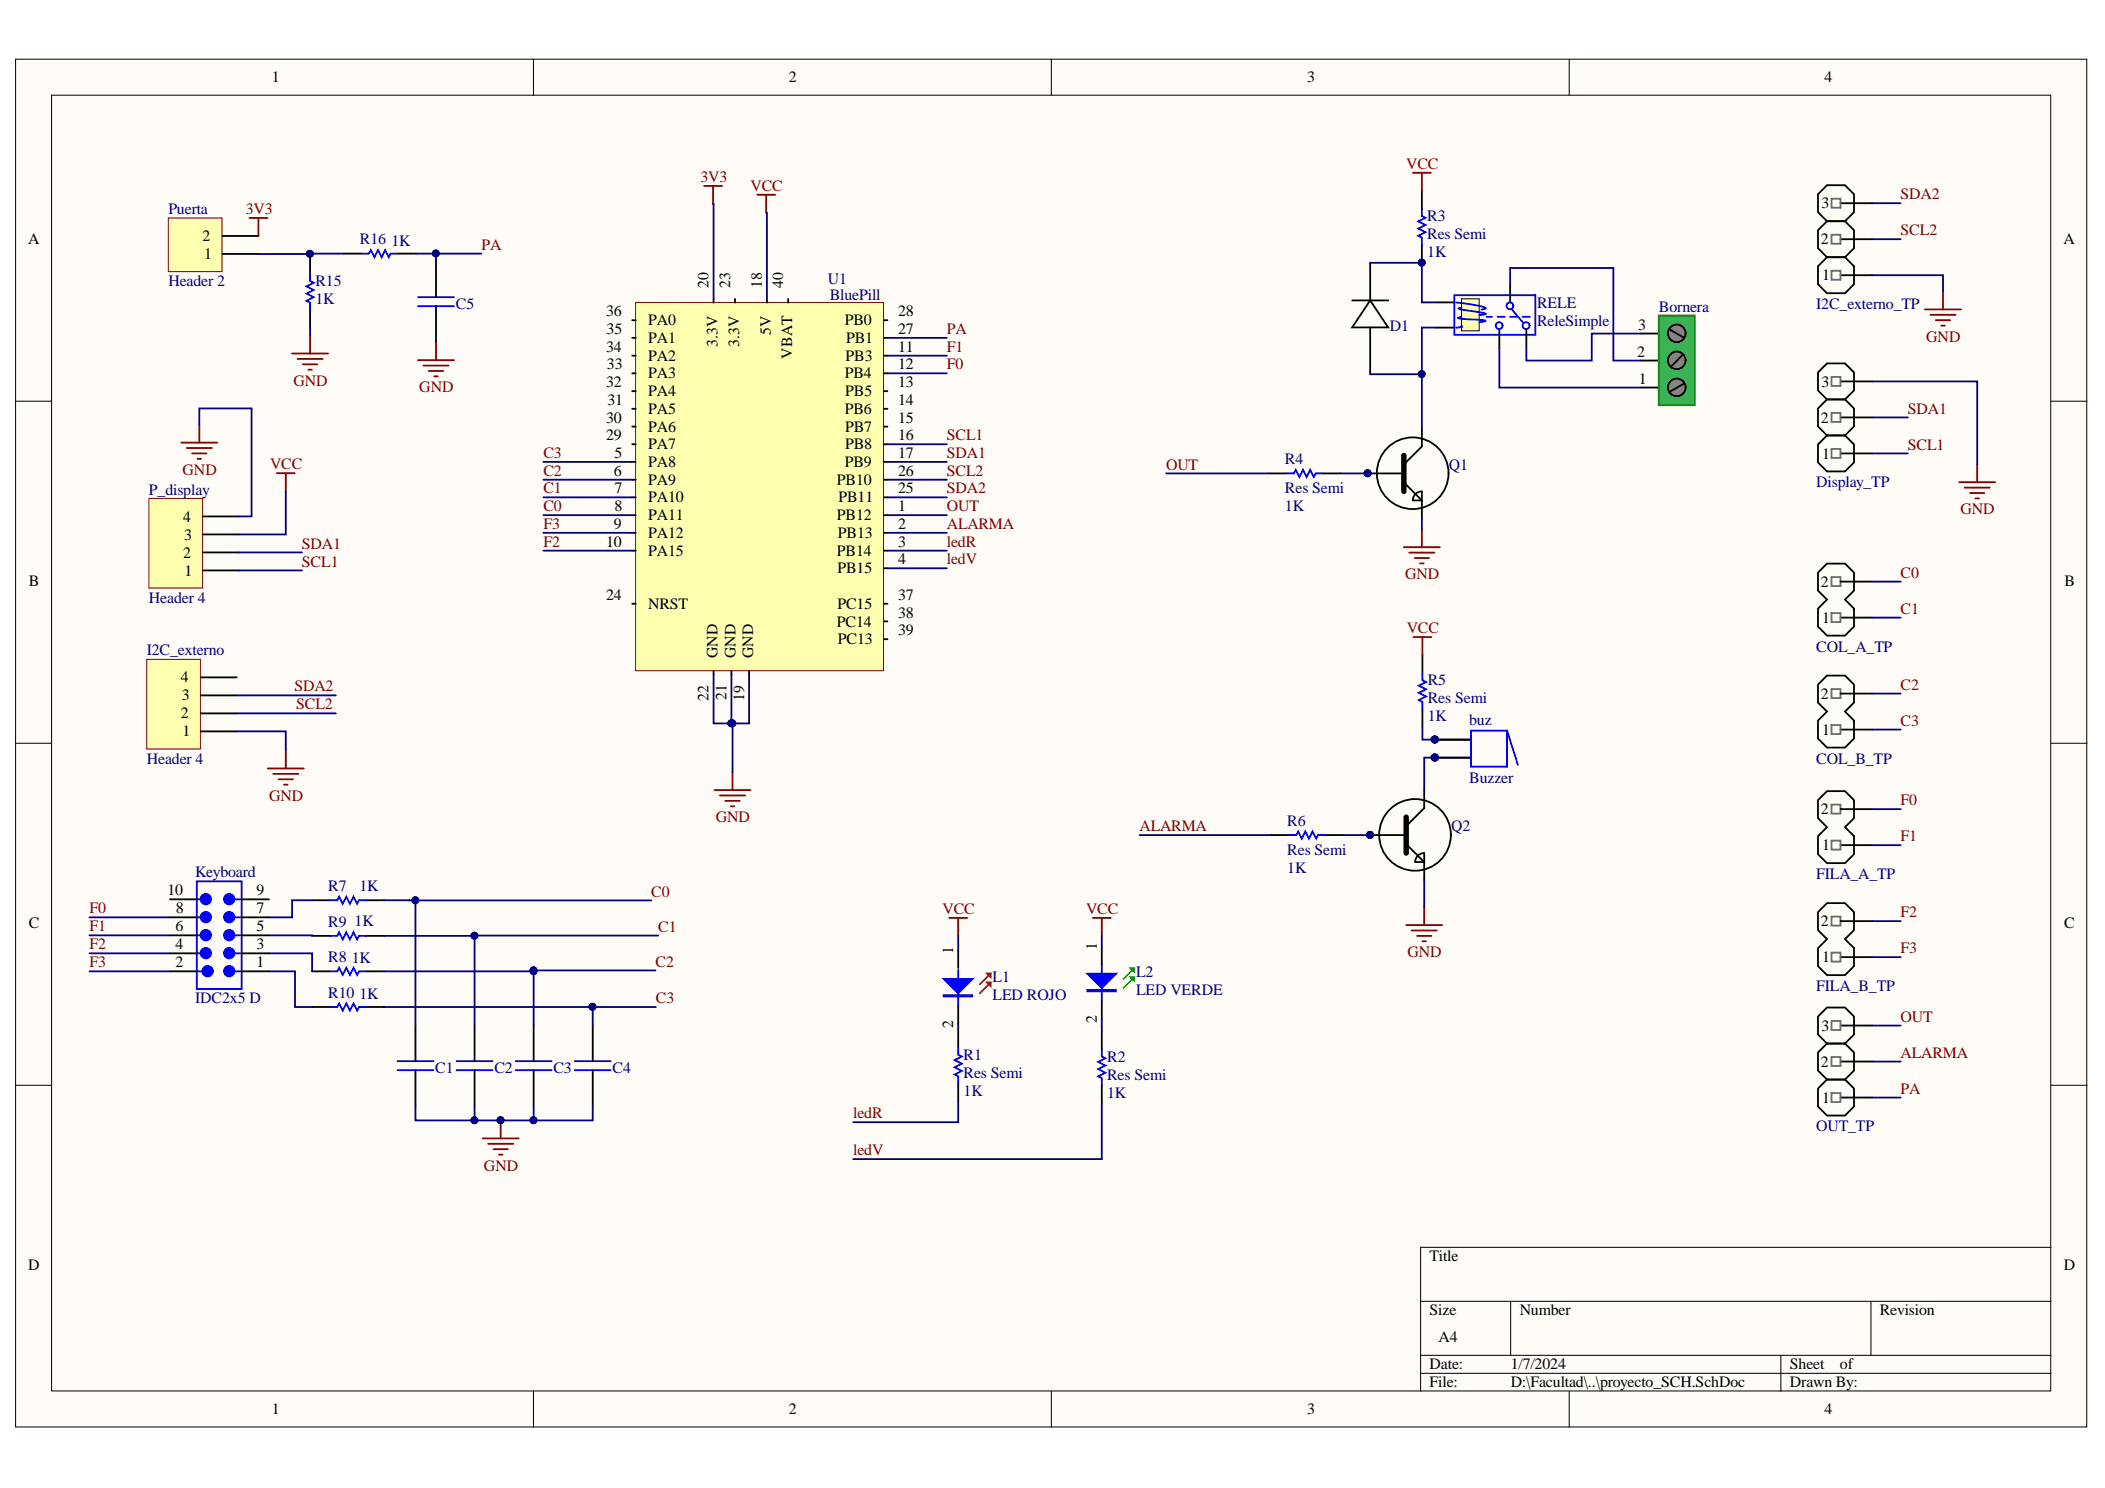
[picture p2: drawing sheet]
<svg xmlns="http://www.w3.org/2000/svg" width="297mm" height="210mm" viewBox="0 0 297 210" stroke-linecap="round" stroke-linejoin="round" font-family="sans-serif">
<defs><g id="words">
<g font-size="2.2">
<text x="38.3" y="11.6">1</text>
<text x="111.3" y="11.6">2</text>
<text x="184.5" y="11.6">3</text>
<text x="257.5" y="11.6">4</text>
<text x="257" y="29.4">3</text>
<text x="4" y="34.5">A</text>
<text x="28.6" y="34">2</text>
<text x="256.9" y="34.5">2</text>
<text x="291.2" y="34.5">A</text>
<text x="28.8" y="36.5">1</text>
<text x="100" y="40.7" transform="rotate(-90 100 40.7)">20</text>
<text x="103" y="40.7" transform="rotate(-90 103 40.7)">23</text>
<text x="107.5" y="40.7" transform="rotate(-90 107.5 40.7)">18</text>
<text x="110.5" y="40.7" transform="rotate(-90 110.5 40.7)">40</text>
<text x="257.1" y="39.5">1</text>
<text x="85.5" y="44.6">36</text>
<text x="85.6" y="47.1">35</text>
<text x="91.5" y="45.9">PA0</text>
<text x="108.8" y="47.3" transform="rotate(-90 108.8 47.3)">5V</text>
<text x="119.2" y="45.9">PB0</text>
<text x="126.8" y="47.1">27</text>
<text x="126.8" y="44.6">28</text>
<text x="231.2" y="46.5">3</text>
<text x="85.5" y="49.6">34</text>
<text x="85.6" y="52.1">33</text>
<text x="91.5" y="53.4">PA3</text>
<text x="91.5" y="50.9">PA2</text>
<text x="91.5" y="48.4">PA1</text>
<text x="101.3" y="49" transform="rotate(-90 101.3 49)">3.3V</text>
<text x="104.3" y="49" transform="rotate(-90 104.3 49)">3.3V</text>
<text x="111.8" y="50.6" transform="rotate(-90 111.8 50.6)">VBAT</text>
<text x="119.2" y="53.4">PB4</text>
<text x="119.3" y="50.9">PB3</text>
<text x="119.4" y="48.4">PB1</text>
<text x="126.8" y="49.6">11</text>
<text x="126.8" y="52.1">12</text>
<text x="231" y="50.3">2</text>
<text x="85.5" y="59.6">30</text>
<text x="85.5" y="54.6">32</text>
<text x="85.7" y="57.1">31</text>
<text x="91.5" y="58.4">PA5</text>
<text x="91.5" y="55.9">PA4</text>
<text x="119.2" y="58.4">PB6</text>
<text x="119.3" y="55.9">PB5</text>
<text x="126.8" y="54.6">13</text>
<text x="126.8" y="57.1">14</text>
<text x="126.8" y="59.6">15</text>
<text x="231.2" y="54.1">1</text>
<text x="256.9" y="59.6">2</text>
<text x="257" y="54.5">3</text>
<text x="85.5" y="62.1">29</text>
<text x="86.7" y="64.6">5</text>
<text x="91.5" y="65.9">PA8</text>
<text x="91.5" y="63.4">PA7</text>
<text x="91.5" y="60.9">PA6</text>
<text x="119.2" y="65.9">PB9</text>
<text x="119.3" y="60.9">PB7</text>
<text x="119.3" y="63.4">PB8</text>
<text x="126.8" y="62.1">16</text>
<text x="126.8" y="64.6">17</text>
<text x="257.1" y="64.7">1</text>
<text x="86.6" y="67.1">6</text>
<text x="86.7" y="69.6">7</text>
<text x="91.5" y="68.4">PA9</text>
<text x="91.5" y="70.9">PA10</text>
<text x="118.1" y="68.4">PB10</text>
<text x="118.3" y="70.9">PB11</text>
<text x="126.8" y="69.6">25</text>
<text x="126.8" y="67.1">26</text>
<text x="25.8" y="73.6">4</text>
<text x="26" y="76.1">3</text>
<text x="85.5" y="77.1">10</text>
<text x="86.6" y="74.6">9</text>
<text x="86.7" y="72.1">8</text>
<text x="91.5" y="73.4">PA11</text>
<text x="91.5" y="75.9">PA12</text>
<text x="118.1" y="73.4">PB12</text>
<text x="118.2" y="75.9">PB13</text>
<text x="126.8" y="72.1">1</text>
<text x="126.8" y="74.6">2</text>
<text x="126.8" y="77.1">3</text>
<text x="4.1" y="82.7">B</text>
<text x="25.8" y="78.7">2</text>
<text x="26" y="81.2">1</text>
<text x="91.5" y="78.4">PA15</text>
<text x="118.1" y="78.4">PB14</text>
<text x="118.2" y="80.9">PB15</text>
<text x="126.8" y="79.6">4</text>
<text x="256.9" y="82.8">2</text>
<text x="291.3" y="82.7">B</text>
<text x="85.5" y="84.6">24</text>
<text x="91.5" y="85.9">NRST</text>
<text x="118.1" y="88.4">PC14</text>
<text x="118.2" y="85.9">PC15</text>
<text x="126.8" y="84.6">37</text>
<text x="126.8" y="87.1">38</text>
<text x="126.8" y="89.6">39</text>
<text x="257.1" y="87.8">1</text>
<text x="101.3" y="92.9" transform="rotate(-90 101.3 92.9)">GND</text>
<text x="103.8" y="92.9" transform="rotate(-90 103.8 92.9)">GND</text>
<text x="106.3" y="92.9" transform="rotate(-90 106.3 92.9)">GND</text>
<text x="118.2" y="90.9">PC13</text>
<text x="25.5" y="101.4">2</text>
<text x="25.5" y="96.3">4</text>
<text x="25.7" y="98.8">3</text>
<text x="100" y="98.9" transform="rotate(-90 100 98.9)">22</text>
<text x="102.5" y="98.8" transform="rotate(-90 102.5 98.8)">21</text>
<text x="105" y="98.9" transform="rotate(-90 105 98.9)">19</text>
<text x="256.9" y="98.6">2</text>
<text x="25.7" y="103.9">1</text>
<text x="257.1" y="103.6">1</text>
<text x="256.9" y="114.9">2</text>
<text x="257.1" y="119.9">1</text>
<text x="4.1" y="131">C</text>
<text x="23.6" y="126.3">10</text>
<text x="24.7" y="131.4">6</text>
<text x="24.8" y="128.9">8</text>
<text x="36.2" y="131.4">5</text>
<text x="36.2" y="128.9">7</text>
<text x="36.2" y="126.3">9</text>
<text x="256.9" y="130.7">2</text>
<text x="291.3" y="131">C</text>
<text x="24.7" y="133.9">4</text>
<text x="24.7" y="136.5">2</text>
<text x="36.2" y="136.5">1</text>
<text x="36.2" y="133.9">3</text>
<text x="134.5" y="134.5" transform="rotate(-90 134.5 134.5)">1</text>
<text x="154.8" y="134.1" transform="rotate(-90 154.8 134.1)">1</text>
<text x="257.1" y="135.7">1</text>
<text x="134.5" y="145" transform="rotate(-90 134.5 145)">2</text>
<text x="154.8" y="144.3" transform="rotate(-90 154.8 144.3)">2</text>
<text x="257" y="145.4">3</text>
<text x="256.9" y="150.5">2</text>
<text x="257.1" y="155.5">1</text>
<text x="4" y="179.2">D</text>
<text x="201.7" y="177.9">Title</text>
<text x="291.2" y="179.2">D</text>
<text x="201.7" y="185.6">Size</text>
<text x="214.4" y="185.6">Number</text>
<text x="265.3" y="185.6">Revision</text>
<text x="203" y="189.4">A4</text>
<text x="201.7" y="193.2">Date:</text>
<text x="201.7" y="195.7">File:</text>
<text x="213.2" y="193.2">1/7/2024</text>
<text x="213.2" y="195.7">D:\Facultad\..\proyecto_SCH.SchDoc</text>
<text x="252.6" y="193.2">Sheet</text>
<text x="252.6" y="195.7">Drawn By:</text>
<text x="259.6" y="193.2">of</text>
<text x="38.3" y="199.5">1</text>
<text x="111.3" y="199.5">2</text>
<text x="184.5" y="199.5">3</text>
<text x="257.5" y="199.5">4</text>
</g>
<g font-size="2.2" fill="#800000">
<text x="198.4" y="23.8">VCC</text>
<text x="98.8" y="25.7">3V3</text>
<text x="105.9" y="26.9">VCC</text>
<text x="268.2" y="28.1">SDA2</text>
<text x="34.7" y="30.2">3V3</text>
<text x="67.9" y="35.2">PA</text>
<text x="268.2" y="33.2">SCL2</text>
<text x="133.6" y="47.1">PA</text>
<text x="133.6" y="52.1">F0</text>
<text x="133.6" y="49.6">F1</text>
<text x="271.8" y="48.2">GND</text>
<text x="41.4" y="54.4">GND</text>
<text x="59.2" y="55.3">GND</text>
<text x="269.2" y="58.3">SDA1</text>
<text x="76.7" y="64.6">C3</text>
<text x="133.6" y="64.6">SDA1</text>
<text x="133.6" y="62.1">SCL1</text>
<text x="269.2" y="63.4">SCL1</text>
<text x="25.8" y="67">GND</text>
<text x="38.1" y="66.2">VCC</text>
<text x="76.7" y="67.1">C2</text>
<text x="76.7" y="69.6">C1</text>
<text x="133.6" y="69.6">SDA2</text>
<text x="133.6" y="67.1">SCL2</text>
<text x="164.5" y="66.2">OUT</text>
<text x="42.6" y="77.4">SDA1</text>
<text x="76.7" y="72.1">C0</text>
<text x="76.7" y="74.6">F3</text>
<text x="76.7" y="77.1">F2</text>
<text x="133.6" y="72.1">OUT</text>
<text x="133.6" y="74.6">ALARMA</text>
<text x="133.6" y="77.1">ledR</text>
<text x="276.6" y="72.6">GND</text>
<text x="42.6" y="79.9">SCL1</text>
<text x="133.6" y="79.6">ledV</text>
<text x="198.3" y="81.7">GND</text>
<text x="268.2" y="81.5">C0</text>
<text x="198.5" y="89.3">VCC</text>
<text x="268.2" y="86.6">C1</text>
<text x="41.5" y="97.5">SDA2</text>
<text x="41.8" y="100.1">SCL2</text>
<text x="268.2" y="97.3">C2</text>
<text x="268.2" y="102.4">C3</text>
<text x="38" y="112.9">GND</text>
<text x="268.2" y="113.6">F0</text>
<text x="101" y="116">GND</text>
<text x="160.8" y="117.3">ALARMA</text>
<text x="268.2" y="118.7">F1</text>
<text x="12.6" y="128.9">F0</text>
<text x="12.6" y="131.4">F1</text>
<text x="91.9" y="126.5">C0</text>
<text x="92.9" y="131.4">C1</text>
<text x="133" y="128.9">VCC</text>
<text x="153.3" y="128.9">VCC</text>
<text x="268.2" y="129.4">F2</text>
<text x="12.6" y="133.9">F2</text>
<text x="12.6" y="136.5">F3</text>
<text x="92.5" y="136.3">C2</text>
<text x="198.6" y="135">GND</text>
<text x="268.2" y="134.5">F3</text>
<text x="92.6" y="141.5">C3</text>
<text x="268.2" y="144.1">OUT</text>
<text x="268.2" y="149.2">ALARMA</text>
<text x="268.2" y="154.3">PA</text>
<text x="120.4" y="157.8">ledR</text>
<text x="68.3" y="165.1">GND</text>
<text x="120.4" y="163">ledV</text>
</g>
<g font-size="2.2" fill="#000080">
<text x="23.8" y="30.2">Puerta</text>
<text x="50.8" y="34.5">R16</text>
<text x="55.2" y="34.6">1K</text>
<text x="201.4" y="31.2">R3</text>
<text x="201.4" y="33.7">Res Semi</text>
<text x="23.8" y="40.4">Header 2</text>
<text x="44.5" y="40.4">R15</text>
<text x="116.8" y="40.1">U1</text>
<text x="201.4" y="36.3">1K</text>
<text x="44.5" y="42.9">1K</text>
<text x="64.3" y="43.7">C5</text>
<text x="117.1" y="42.3">BluePill</text>
<text x="196.1" y="46.7">D1</text>
<text x="216.9" y="43.4">RELE</text>
<text x="216.9" y="45.9">ReleSimple</text>
<text x="234.1" y="44">Bornera</text>
<text x="256.3" y="43.6">I2C_externo_TP</text>
<text x="181.3" y="65.5">R4</text>
<text x="21" y="69.8">P_display</text>
<text x="181.3" y="69.5">Res Semi</text>
<text x="204.5" y="66.2">Q1</text>
<text x="256.3" y="68.7">Display_TP</text>
<text x="181.3" y="72.1">1K</text>
<text x="21" y="85">Header 4</text>
<text x="20.7" y="92.5">I2C_externo</text>
<text x="256.3" y="91.9">COL_A_TP</text>
<text x="201.5" y="101.8">1K</text>
<text x="201.5" y="96.7">R5</text>
<text x="201.5" y="99.2">Res Semi</text>
<text x="20.7" y="107.7">Header 4</text>
<text x="207.3" y="102.3">buz</text>
<text x="256.3" y="107.7">COL_B_TP</text>
<text x="207.3" y="110.4">Buzzer</text>
<text x="181.7" y="116.5">R6</text>
<text x="204.8" y="117.3">Q2</text>
<text x="27.5" y="123.8">Keyboard</text>
<text x="46.3" y="125.7">R7</text>
<text x="50.7" y="125.7">1K</text>
<text x="181.7" y="123.1">1K</text>
<text x="181.7" y="120.6">Res Semi</text>
<text x="256.3" y="124">FILA_A_TP</text>
<text x="46.3" y="130.7">R9</text>
<text x="50" y="130.6">1K</text>
<text x="46.3" y="135.7">R8</text>
<text x="49.6" y="135.8">1K</text>
<text x="160.3" y="137.8">L2</text>
<text x="27.5" y="141.6">IDC2x5 D</text>
<text x="46.3" y="140.7">R10</text>
<text x="50.7" y="140.9">1K</text>
<text x="140" y="138.6">L1</text>
<text x="140" y="141.1">LED ROJO</text>
<text x="160.3" y="140.4">LED VERDE</text>
<text x="256.3" y="139.8">FILA_B_TP</text>
<text x="136" y="149.5">R1</text>
<text x="156.2" y="149.8">R2</text>
<text x="61.4" y="151.4">C1</text>
<text x="69.8" y="151.4">C2</text>
<text x="78.1" y="151.4">C3</text>
<text x="86.4" y="151.4">C4</text>
<text x="136" y="154.6">1K</text>
<text x="136" y="152">Res Semi</text>
<text x="156.2" y="154.8">1K</text>
<text x="156.2" y="152.3">Res Semi</text>
<text x="256.3" y="159.6">OUT_TP</text>
</g>
</g></defs>
<g fill="#fffcf8" stroke="#000" stroke-width=".14">
<path d="M2.2 8.3h292.3v193h-292.3z"/>
<path d="M7.3 13.4h282.1v182.8h-282.1z"/>
</g>
<g fill="none" stroke="#000" stroke-width=".14">
<path d="M75.3 8.3v5.1M148.4 8.3v5.1M221.4 8.3v5.1M2.2 56.6h5.1M289.4 56.6h5.1M2.2 104.8h5.1M289.4 104.8h5.1M2.2 153.1h5.1M289.4 153.1h5.1M289.4 176h-88.9v20.3M75.3 196.3v5M148.4 196.3v5"/>
<path d="M200.5 183.6h88.9M200.5 191.2h88.9M200.5 193.7h88.9M213.2 183.6v7.6M221.4 196.3v5M251.3 191.2v5.1M264 183.6v7.6"/>
</g>
<path d="M89.7 42.7h35v51.9h-35z" fill="#ffffb0" stroke="#800000" stroke-width=".14"/>
<g fill="none" stroke="#000" stroke-width=".25">
<path d="M89.2 50.2h.5M89.2 52.7h.5M89.2 55.2h.5M89.2 57.7h.5M89.2 47.7h.5M89.2 45.2h.5M100.7 42.2v.5M103.7 42.2v.5M108.2 42.2v.5M111.2 42.2v.5M124.7 50.2h.5M124.7 52.7h.5"/>
<path d="M124.7 55.2h.5M124.7 57.7h.5M124.7 47.7h.5M124.7 45.2h.5M256.5 52.5l1.3-1.2h2.6l1.2 1.2v2.6l-1.2 1.2h-2.6l-1.3-1.2zM259.7 53.8h4.5M259.7 58.9h4.5M89.2 72.7h.5M89.2 75.2h.5M89.2 77.7h.5M89.2 65.2h.5M89.2 67.7h.5"/>
<path d="M89.2 70.2h.5M89.2 60.2h.5M89.2 62.7h.5M124.7 72.7h.5M124.7 75.2h.5M124.7 77.7h.5M124.7 65.2h.5M124.7 67.7h.5M124.7 70.2h.5M124.7 60.2h.5M124.7 62.7h.5M257.8 61.4l-1.3 1.3v2.5l1.3 1.3h2.6l1.2-1.3v-2.5l-1.2-1.3"/>
<path d="M257.8 61.4l-1.3-1.2v-2.6l1.3-1.3h2.6l1.2 1.3v2.6l-1.2 1.2M257.8 61.4h2.6M259.7 64h4.5M89.2 85.2h.5M100.7 94.7v.4M103.2 94.7v.4M105.7 94.7v.4M124.7 80.2h.5M124.7 85.2h.5M124.7 87.7h.5M124.7 90.2h.5"/>
</g>
<path d="M100.8 111.5h5.1M101.6 112.2h3.5M102.3 113h2.1M103.1 113.7h.5M103.4 108.9v2.6" fill="none" stroke="#800000" stroke-width=".25"/>
<path d="M258.4 53.2h1.3v1.2h-1.3zM258.4 58.2h1.3v1.3h-1.3zM258.4 63.3h1.3v1.3h-1.3z" fill="none" stroke="#696a6d" stroke-width=".25"/>
<path d="M160 137.9l-1.5 1.5M160 136.6l-1.5 1.5" fill="none" stroke="#0f0" stroke-width=".25"/>
<path d="M155.5 136.1v5.1" fill="none" stroke="#00f" stroke-width=".25"/>
<path d="M153.4 137.4h4.1l-2 2z" fill="#00f"/>
<path d="M153.4 137.4h4.1l-2 2z" fill="none" stroke="#00f" stroke-width=".25"/>
<path d="M153.4 139.6h4.1v.2h-4.1z" fill="#00f" stroke="#00f" stroke-width=".25"/>
<path d="M159.5 136.6h.5v.5z" fill="#0f0"/>
<path d="M159.5 136.6h.5v.5z" fill="none" stroke="#0f0" stroke-width=".25"/>
<path d="M159.5 137.9h.5v.5z" fill="#0f0"/>
<path d="M159.5 137.9h.5v.5z" fill="none" stroke="#0f0" stroke-width=".25"/>
<g fill="none" stroke="#000" stroke-width=".25">
<path d="M193 66.8h5.1M198.1 68.1l2.5 2.5h-1.2a1.24 1.24 0 0 1 1.2-1.3v3.8M200.6 60.4v2.6l-2.5 2.5M155.5 133.5v2.6M155.5 141.2v2.5"/>
<circle cx="199.3" cy="66.8" r="5.1"/>
</g>
<circle cx="193" cy="66.8" r=".48" fill="#000080" stroke="#000080" stroke-width=".14"/>
<path d="M198.1 64.2v5.1" fill="none" stroke="#000" stroke-width=".76"/>
<path d="M206.2 42.1h2.5v4.6h-2.5z" fill="#ffffb0" stroke="#000" stroke-width=".14"/>
<g fill="none" stroke="#00f" stroke-width=".25">
<path d="M200.6 29.5v1l.6 .2-1.1 .5 1.1 .5-1.1 .5 1.1 .6-1.1 .5 .5 .2v1M205.2 41.6h11.5v5.6h-11.5zM205.5 42.7l2.9 .4 1.2 .3-.1 .2-.5 .1M206.2 44.7l-.4 .1 .6 .2 2.2 .1 1 .1-.8 .3M206.2 46a.3 .3 0 0 1-.4 .2h-.3M206.2 43.4l-.4 .1 .9 .2a10 10 0 0 1 3 .6l-.9 .1M209.8 44.7h.8M211.3 44.7h1M213.1 44.7h1M213.4 43.7l1.5 1.8M214.9 44.7h1M181.6 66.8h1l.2-.5 .6 1 .5-1 .5 1 .5-1 .5 1 .2-.5h1.1"/>
<path d="M200.7 94.9v1.1l.5 .2-1 .5 1 .5-1 .5 1 .5-1 .6 .5 .2v1M181.9 117.8h1l.3-.5 .5 1 .5-1 .5 1 .5-1 .5 1 .3-.5h1M207.6 103.1h5.1v5h-5.1zM212.7 103.1l1.5 4.8M46.6 127h1l.3-.5 .5 1 .5-1 .5 1 .5-1 .5 1 .2-.5h1.1M46.6 137h1l.3-.5 .5 1 .5-1 .5 1 .5-1 .5 1 .2-.5h1.1M46.6 132h1l.3-.5 .5 1 .5-1 .5 1 .5-1 .5 1 .2-.5h1.1M46.6 142h1l.3-.5 .5 1.1 .5-1.1 .5 1.1 .5-1.1 .5 1.1 .2-.6h1.1M56.1 151h5.1M56.1 149.7h5.1M64.4 151h5.1M64.4 149.7h5.1"/>
<path d="M72.8 151h5M72.8 149.7h5M81.1 151h5.1M81.1 149.7h5.1M155.5 148v1l.5 .3-1 .5 1 .5-1 .5 1 .5-1 .5 .5 .3v1"/>
<circle cx="211.5" cy="45.9" r=".48"/>
<circle cx="213.1" cy="43.1" r=".48"/>
<circle cx="215.4" cy="45.9" r=".49"/>
</g>
<g fill="none" stroke="#000" stroke-width=".25">
<path d="M200.6 26.9v2.6M200.6 34.5v2.6M256.5 27.4l1.3-1.3h2.6l1.2 1.3v2.5l-1.2 1.3h-2.6l-1.3-1.3zM257.8 36.3l-1.3 1.3v2.5l1.3 1.3h2.6l1.2-1.3v-2.5l-1.2-1.3M257.8 36.3l-1.3-1.3v-2.5l1.3-1.3h2.6l1.2 1.3v2.5l-1.2 1.3M257.8 36.3h2.6M259.7 38.8h4.5M259.7 28.7h4.5M259.7 33.7h4.5M202.7 42.7h2.5M202.7 46.2h2.5M211.6 46.5v2.5"/>
<path d="M213.1 40.1v2.6M215.4 46.5v2.5M231.6 47.1h2.5M231.6 50.9h2.5M231.6 54.7h2.5M179 66.8h2.6M186.7 66.8h2.5M200.7 92.4v2.5M179.4 117.8h2.5M187 117.8h2.5M193.3 117.8h5.1M198.4 119.1l2.6 2.5h-1.3a1.24 1.24 0 0 1 1.3-1.3v3.8"/>
<path d="M200.7 100v2.6M201 111.5v2.5l-2.6 2.5M202.5 104.3h5.1M202.5 106.9h5.1M256.5 112.9l1.3-1.3h2.6l1.2 1.3v2.5l-1.2 1.3 1.2 1.3v2.5l-1.2 1.3h-2.6l-1.3-1.3v-2.5l1.3-1.3-1.3-1.3zM259.7 119.2h4.5M259.7 114.1h4.5M44 127h2.6M44 137h2.6M44 132h2.6M51.7 127h2.5M51.7 137h2.5"/>
<path d="M51.7 132h2.5M256.5 128.7l1.3-1.3h2.6l1.2 1.3v2.5l-1.2 1.3 1.2 1.2v2.6l-1.2 1.3h-2.6l-1.3-1.3v-2.6l1.3-1.2-1.3-1.3zM259.7 135h4.5M259.7 129.9h4.5M44 142h2.6M51.7 142h2.5M58.6 144.6v5.1M58.6 151v5M67 144.6v5.1M67 151v5M75.3 144.6v5.1M75.3 151v5"/>
<path d="M83.6 144.6v5.1M83.6 151v5M155.5 145.5v2.5M155.5 153.1v2.5"/>
<circle cx="199.7" cy="117.8" r="5.1"/>
</g>
<g fill="#000080" stroke="#000080" stroke-width=".14">
<circle cx="200.6" cy="37" r=".48"/>
<circle cx="202.5" cy="104.3" r=".49"/>
<circle cx="202.5" cy="106.9" r=".49"/>
<circle cx="193.3" cy="117.8" r=".48"/>
<circle cx="70.6" cy="158" r=".48"/>
</g>
<path d="M258.4 38.2h1.3v1.3h-1.3zM258.4 28h1.3v1.3h-1.3zM258.4 33.1h1.3v1.3h-1.3zM258.4 118.6h1.3v1.3h-1.3zM258.4 113.5h1.3v1.3h-1.3zM258.4 134.4h1.3v1.3h-1.3zM258.4 129.3h1.3v1.3h-1.3z" fill="none" stroke="#696a6d" stroke-width=".25"/>
<g fill="none" stroke="#800000" stroke-width=".25">
<path d="M106.8 27.5h2.6M108.1 27.5v2.5M199.4 24.4h2.5M200.6 24.4v2.5M28.1 59.9v2.5M271.6 43.6h5.1M272.4 44.4h3.6M273.2 45.2h2M273.9 45.9h.5M274.2 41.1v2.5M25.6 62.4h5.1M26.3 63.2h3.6"/>
<path d="M27.1 64h2M27.9 64.7h.5M198.1 77.2h5.1M198.9 78h3.5M199.6 78.7h2.1M200.4 79.5h.5M200.6 74.7v2.5M276.5 68h5M277.2 68.8h3.6M278 69.5h2M278.8 70.3h.5M279 65.5v2.5"/>
<path d="M199.4 89.9h2.6M200.7 89.9v2.5M37.8 108.4h5.1M38.5 109.2h3.6M39.3 109.9h2M40.1 110.7h.5M40.3 105.9v2.5M154.2 129.5h2.5M155.5 129.5v2.5M198.4 130.5h5.1M199.2 131.3h3.6M200 132h2"/>
<path d="M200.7 132.8h.5M201 128v2.5M70.7 158v2.6M68.1 160.6h5.1M68.9 161.3h3.5M69.6 162.1h2.1M70.4 162.9h.5"/>
</g>
<path d="M198.4 115.3v5" fill="none" stroke="#000" stroke-width=".76"/>
<path d="M234.1 44.5h5v12.7h-5z" fill="#3bb253" stroke="#008000" stroke-width=".25"/>
<g fill="#808080" stroke="#002e26" stroke-width=".14">
<circle cx="236.6" cy="47" r="1.25"/>
<circle cx="236.6" cy="50.8" r="1.25"/>
<circle cx="236.6" cy="54.6" r="1.25"/>
</g>
<g fill="none" stroke="#000" stroke-width=".25">
<path d="M235.6 46.5l2.1 1.2M237.5 50l-1.7 1.7M237.7 54.1l-2.1 1.2"/>
<circle cx="236.6" cy="50.8" r="1.25"/>
<circle cx="236.6" cy="47" r="1.25"/>
<circle cx="236.6" cy="54.6" r="1.25"/>
</g>
<path d="M23.8 30.7h7.5v7.6h-7.5z" fill="#ffffb0" stroke="#800000" stroke-width=".14"/>
<path d="M31.4 35.8h5.1M31.4 33.3h5.1M43.8 36.1v2.5M48.5 35.8h2.6M56.1 35.8h2.6M61.5 36.8v5.1M43.8 43.7v2.5M61.5 43.2v5.1" fill="none" stroke="#000" stroke-width=".25"/>
<g fill="none" stroke="#800000" stroke-width=".25">
<path d="M35.2 30.7h2.5M36.5 30.7v2.6M99.3 26.2h2.6M100.6 26.2v2.6M41.2 49.9h5.1M42 50.6h3.5M42.7 51.4h2.1M43.5 52.2h.5M43.8 47.3v2.6M59 50.8h5.1M59.7 51.6h3.6M60.5 52.3h2"/>
<path d="M61.3 53.1h.5M61.5 48.3v2.5"/>
</g>
<path d="M43.8 38.6v1l.5 .3-1 .5 1 .5-1 .5 1 .5-1 .5 .5 .3v1M51.1 35.8h1l.2-.5 .5 1 .5-1 .6 1 .5-1 .5 1 .2-.5h1M59 43.2h5.1M59 41.9h5.1" fill="none" stroke="#00f" stroke-width=".25"/>
<path d="M20.7 93h7.6v12.7h-7.6z" fill="#ffffb0" stroke="#800000" stroke-width=".14"/>
<path d="M28.3 98.1h5.1M28.3 95.6h5.1M28.3 103.2h5.1M28.3 100.6h5.1" fill="none" stroke="#000" stroke-width=".25"/>
<path d="M21 70.3h7.6v12.7h-7.6z" fill="#ffffb0" stroke="#800000" stroke-width=".14"/>
<path d="M28.6 77.9h5.1M28.6 75.4h5.1M28.6 72.9h5.1M28.6 80.5h5.1" fill="none" stroke="#000" stroke-width=".25"/>
<path d="M39.1 66.8h2.5M40.3 66.8v2.5M133.9 129.5h2.6M135.2 129.5v2.5" fill="none" stroke="#800000" stroke-width=".25"/>
<path d="M139.8 138.6l-1.5 1.5M139.8 137.3l-1.5 1.6" fill="none" stroke="#f00" stroke-width=".25"/>
<path d="M135.2 136.8v5.1" fill="none" stroke="#00f" stroke-width=".25"/>
<path d="M133.2 138.1h4l-2 2z" fill="#00f"/>
<path d="M133.2 138.1h4l-2 2z" fill="none" stroke="#00f" stroke-width=".25"/>
<path d="M133.2 140.4h4v.2h-4z" fill="#00f" stroke="#00f" stroke-width=".25"/>
<path d="M139.3 137.3h.5v.5z" fill="#f00"/>
<path d="M139.3 137.3h.5v.5z" fill="none" stroke="#f00" stroke-width=".25"/>
<path d="M139.3 138.6h.5v.5z" fill="#f00"/>
<path d="M139.3 138.6h.5v.5z" fill="none" stroke="#f00" stroke-width=".25"/>
<g fill="none" stroke="#000" stroke-width=".25">
<path d="M193.3 37.3v5.1M190.8 42.4h5.1M193.3 42.4l2.6 3.8h-5.1zM193.3 46.2v6.3M256.5 80.8l1.3-1.3h2.6l1.2 1.3v2.5l-1.2 1.3 1.2 1.3v2.5l-1.2 1.3h-2.6l-1.3-1.3v-2.5l1.3-1.3-1.3-1.3zM256.5 96.6l1.3-1.3h2.6l1.2 1.3v2.5l-1.2 1.3 1.2 1.2v2.6l-1.2 1.3h-2.6l-1.3-1.3v-2.6l1.3-1.2-1.3-1.3zM259.7 87.1h4.5M259.7 82h4.5M259.7 97.8h4.5M259.7 102.9h4.5M24 137h3.8M24 134.5h3.8"/>
<path d="M24 131.9h3.8M24 129.4h3.8M24 126.9h3.8M34.2 137h3.8M34.2 134.5h3.8M34.2 131.9h3.8M34.2 129.4h3.8M34.2 126.9h3.8M135.2 134v2.6M135.2 141.9v2.5M135.2 145.2v2.6M135.2 152.8v2.6"/>
<path d="M256.5 143.4l1.3-1.3h2.6l1.2 1.3v2.5l-1.2 1.3h-2.6l-1.3-1.3zM257.8 152.3l-1.3 1.3v2.5l1.3 1.3h2.6l1.2-1.3v-2.5l-1.2-1.3M257.8 152.3l-1.3-1.3v-2.5l1.3-1.3h2.6l1.2 1.3v2.5l-1.2 1.3M257.8 152.3h2.6M259.7 154.8h4.5M259.7 144.7h4.5M259.7 149.7h4.5"/>
</g>
<path d="M27.8 124.3h6.3v15.2h-6.3zM27.8 134.5h1.3M27.8 131.9h1.3M27.8 137h1M27.8 129.4h1.3M27.8 126.9h1.3M32.9 134.5h1M32.9 131.9h1M32.9 137h1M32.9 129.4h1M32.9 126.9h1M135.2 147.8v1l.5 .2-1 .5 1 .5-1 .6 1 .5-1 .5 .5 .2v1" fill="none" stroke="#00f" stroke-width=".25"/>
<path d="M258.4 86.5h1.3v1.3h-1.3zM258.4 81.4h1.3v1.3h-1.3zM258.4 97.2h1.3v1.3h-1.3zM258.4 102.3h1.3v1.3h-1.3zM258.4 154.2h1.3v1.3h-1.3zM258.4 144h1.3v1.3h-1.3zM258.4 149.1h1.3v1.3h-1.3z" fill="none" stroke="#696a6d" stroke-width=".25"/>
<g fill="#00f" stroke="#00f" stroke-width=".25">
<circle cx="32.3" cy="134.5" r=".74"/>
<circle cx="29" cy="131.9" r=".74"/>
<circle cx="32.3" cy="131.9" r=".74"/>
<circle cx="29" cy="134.5" r=".74"/>
<circle cx="32.3" cy="137" r=".74"/>
<circle cx="29.3" cy="137" r=".74"/>
<circle cx="32.3" cy="129.4" r=".74"/>
<circle cx="29" cy="126.8" r=".74"/>
<circle cx="32.3" cy="126.8" r=".74"/>
<circle cx="29" cy="129.4" r=".74"/>
</g>
<g fill="none" stroke="#000080" stroke-width=".25">
<path d="M36.5 35.8h7.3v.3M48.5 35.8h-4.7M58.7 35.8h9.2M61.5 35.8v1M100.6 28.8h.1v13.4M108.1 30h.1v12.2M193.3 37.3v-.2h7.3v5.6h2.1M264.2 38.8h10v2.3M264.2 28.7h4M264.2 33.7h4M28.1 59.9v-2.3h7.4v15.3h-1.8M43.8 46.2v1.1"/>
<path d="M125.2 52.7h8.4M125.2 50.2h8.4M125.2 47.7h8.4M193.3 52.5v.3h7.3M202.7 46.2h-2.1v14.2M211.6 49v5.7h20M213.1 40.1v-2.3h14.6v13.1h3.9M231.6 47.1h-7v3.8h-9.2v-1.9M264.2 53.8h14.8v11.7M264.2 58.9h5M33.7 77.9h8.9M40.3 69.3v6.1h-6.6"/>
<path d="M76.7 65.2h12.5M76.7 67.7h12.5M76.7 70.2h12.5M76.7 72.7h12.5M76.7 75.2h12.5M76.7 77.7h12.5M125.2 65.2h8.4M125.2 67.7h8.4M125.2 70.2h8.4M125.2 72.7h8.4M125.2 75.2h8.4M125.2 77.7h8.4"/>
<path d="M125.2 62.7h8.4M164.5 66.8h14.5M189.2 66.8h4.3M200.6 73.1v1.6M264.2 64h5M33.4 98.1h14M33.7 80.5h8.9M100.7 95.1v7h5v-7M103.2 95.1v7M125.2 80.2h8.4M264.2 82h4M264.2 87.1h4"/>
<path d="M264.2 97.8h4M33.4 103.2h6.9v2.7M33.4 100.6h14M103.4 102.1v6.8M160.8 117.8h18.6M189.5 117.8h4.4M200.7 102.6v1.7h1.8M202.5 106.9h-1.5v4.6M264.2 102.9h4M264.2 114.1h4M264.2 119.2h4M12.6 129.4h11.4"/>
<path d="M12.6 131.9h11.4M12.6 134.5h11.4M12.6 137h11.4M38 137h3.6v5h2.4M38 134.5h6v2.5M38 131.9h6v.1M44 127h-2.8v2.4h-3.2M54.2 127h37.7M58.6 127v17.6M67 132v12.6M75 136.9h17.5M75.3 136.9v.1h-21.1"/>
<path d="M75.3 137v7.6M92.9 132h-38.7M135.2 132v2M155.5 132v1.5M201 124.1v3.9M264.2 129.9h4M264.2 135h4M54.2 142h29.4v2.6M58.6 156v2h8.4v-2M67 158h8.3M75.3 156v2h8.3v-2M83.6 142h9"/>
<path d="M135.2 155.4v2.9h-14.8M135.2 144.4v.8M155.5 155.6v7.9h-35.1M155.5 143.7v1.8M264.2 144.7h4M264.2 149.7h4M264.2 154.8h4"/>
</g>
<g fill="#000080" stroke="#000080" stroke-width=".14">
<circle cx="103.2" cy="102" r=".48"/>
<circle cx="103.3" cy="102" r=".48"/>
<circle cx="193" cy="66.8" r=".48"/>
<circle cx="193.3" cy="117.8" r=".48"/>
<circle cx="202.5" cy="104.3" r=".49"/>
<circle cx="202.5" cy="106.9" r=".49"/>
<circle cx="66.9" cy="158" r=".48"/>
<circle cx="70.6" cy="158" r=".48"/>
<circle cx="75.3" cy="158" r=".48"/>
<circle cx="58.6" cy="127" r=".48"/>
<circle cx="66.9" cy="132" r=".48"/>
<circle cx="75.3" cy="137" r=".48"/>
<circle cx="75.3" cy="136.9" r=".48"/>
<circle cx="83.6" cy="142" r=".49"/>
<circle cx="43.7" cy="35.8" r=".49"/>
<circle cx="61.5" cy="35.8" r=".48"/>
<circle cx="200.6" cy="37" r=".48"/>
<circle cx="200.6" cy="52.8" r=".48"/>
</g>
<use href="#words"/>
</svg>
